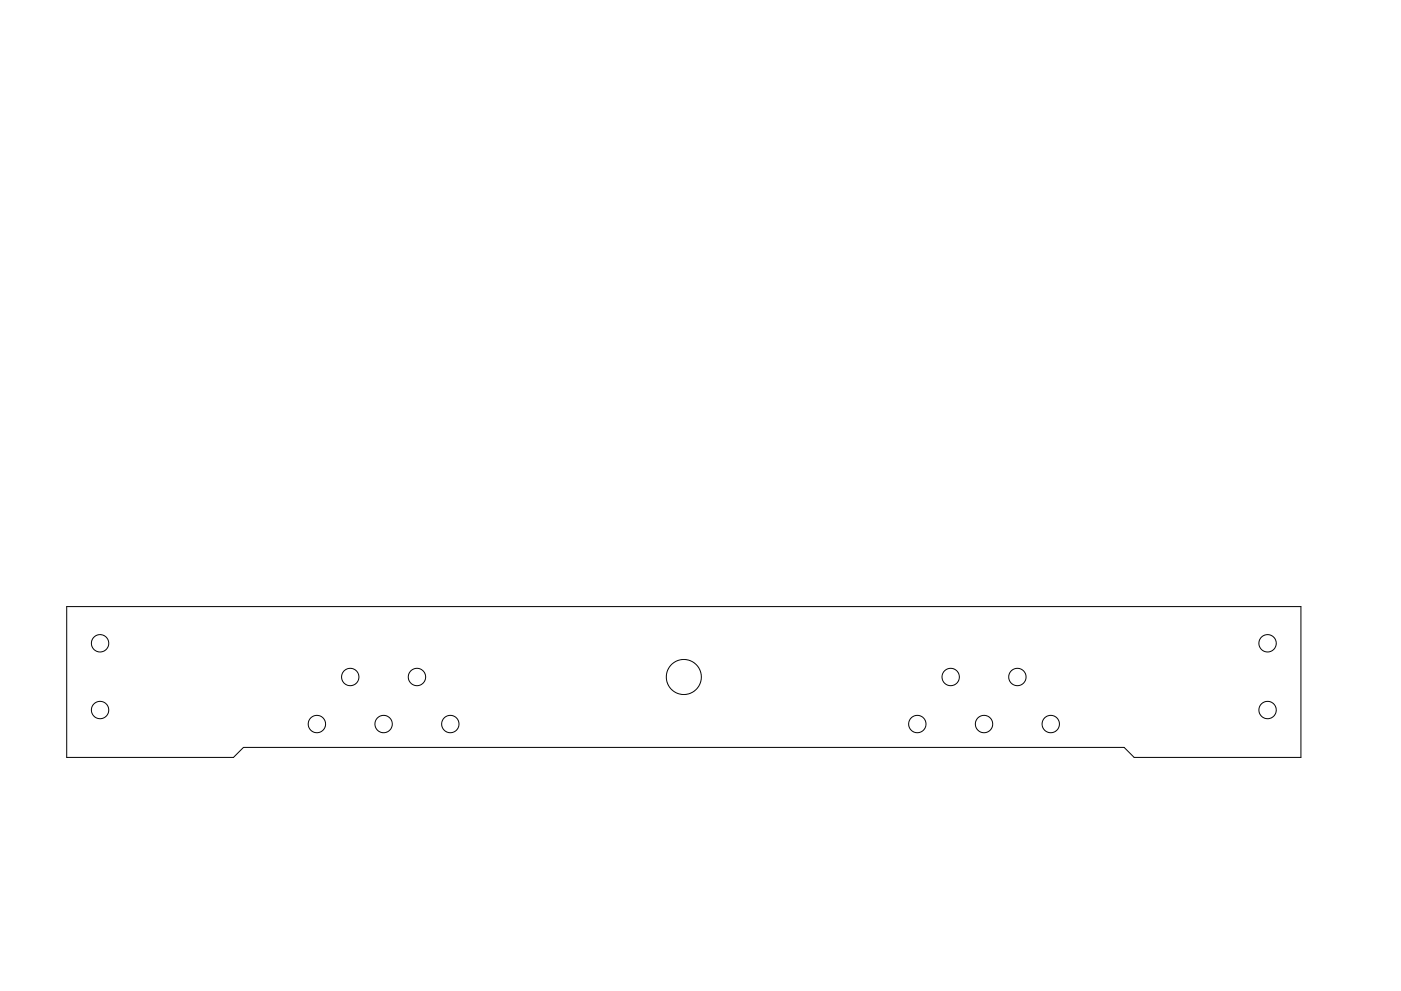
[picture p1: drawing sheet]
<svg xmlns="http://www.w3.org/2000/svg" width="420mm" height="297mm" viewBox="0 0 420 297" stroke-linecap="round" stroke-linejoin="round" font-family="sans-serif">
<g fill="none" stroke="#000" stroke-width=".3">
<path d="M20 181.8h370.1v45.2h-50l-3-3h-264.1l-3 3h-50z"/>
<circle cx="30" cy="192.8" r="2.6"/>
<circle cx="380.1" cy="192.8" r="2.6"/>
<circle cx="30" cy="212.8" r="2.6"/>
<circle cx="95" cy="217" r="2.6"/>
<circle cx="105" cy="202.9" r="2.6"/>
<circle cx="115" cy="217" r="2.6"/>
<circle cx="125" cy="202.9" r="2.6"/>
<circle cx="135.1" cy="217" r="2.6"/>
<circle cx="205.1" cy="202.9" r="5.3"/>
<circle cx="275.1" cy="217" r="2.6"/>
<circle cx="285.1" cy="202.9" r="2.6"/>
<circle cx="295.1" cy="217" r="2.6"/>
<circle cx="305.1" cy="202.9" r="2.6"/>
<circle cx="315.1" cy="217" r="2.6"/>
<circle cx="380.1" cy="212.8" r="2.6"/>
</g>
</svg>
